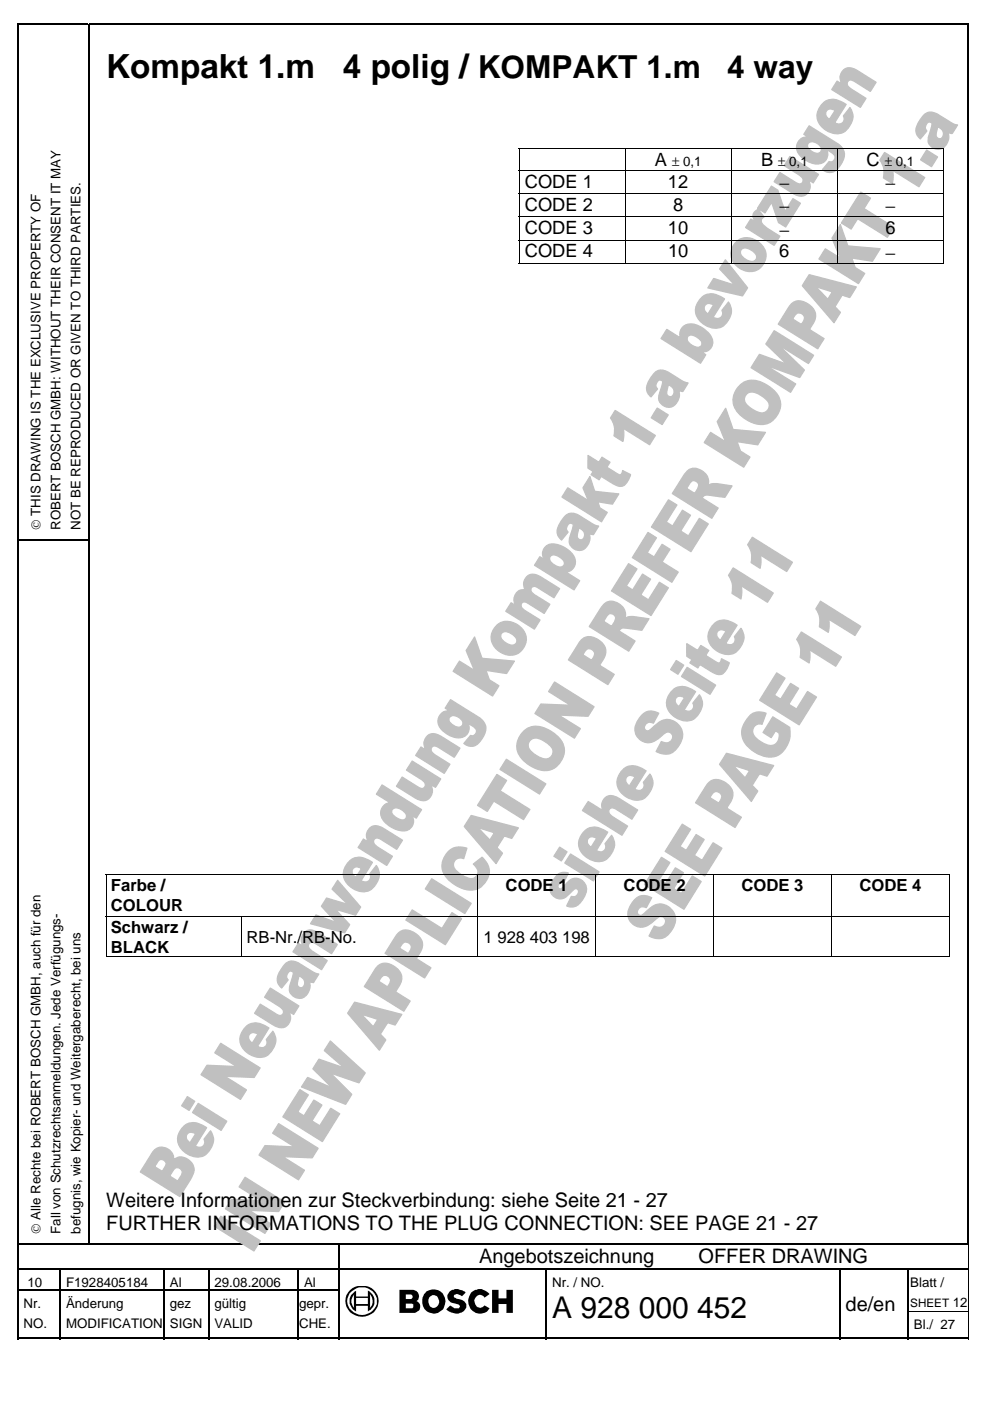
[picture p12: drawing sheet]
<svg xmlns="http://www.w3.org/2000/svg" width="210mm" height="297mm" viewBox="0 0 210 297" stroke-linecap="round" stroke-linejoin="round" font-family="sans-serif">
<defs><g id="words">
<g font-size="7">
<text x="22.5" y="16.5">Kompakt 1.m</text>
<text x="72.7" y="16.5">4 polig / KOMPAKT 1.m</text>
</g>
<text font-size="6.7" x="154.2" y="16.5">4 way</text>
<text font-size="6.3" x="117.1" y="279.3">A 928 000 452</text>
<g font-size="4.2">
<text x="22.5" y="255.9">Weitere Informationen zur Steckverbindung: siehe Seite 21 - 27</text>
<text x="22.5" y="260.8">FURTHER INFORMATIONS TO THE PLUG CONNECTION: SEE PAGE 21 - 27</text>
<text x="101.6" y="267.9">Angebotszeichnung</text>
<text x="148.1" y="267.9">OFFER DRAWING</text>
<text x="179.3" y="278">de/en</text>
</g>
<g font-size="3.9">
<text x="138.8" y="35.1">A</text>
<text x="161.4" y="35.1">B</text>
<text x="183.7" y="35.1">C</text>
<text x="111.3" y="39.8">CODE 1</text>
<text x="141.6" y="39.8">12</text>
<text x="165.2" y="40.1">−</text>
<text x="187.7" y="40.1">−</text>
<text x="111.3" y="44.7">CODE 2</text>
<text x="142.7" y="44.7">8</text>
<text x="165.2" y="45">−</text>
<text x="187.7" y="45">−</text>
<text x="111.3" y="49.6">CODE 3</text>
<text x="141.6" y="49.6">10</text>
<text x="165.2" y="49.9">−</text>
<text x="187.7" y="49.6">6</text>
<text x="111.3" y="54.6">CODE 4</text>
<text x="141.6" y="54.6">10</text>
<text x="165.2" y="54.6">6</text>
<text x="187.7" y="54.9">−</text>
</g>
<g font-size="3.5">
<text x="23.5" y="189">Farbe /</text>
<text x="107.2" y="189">CODE 1</text>
<text x="132.2" y="189">CODE 2</text>
<text x="157.2" y="189">CODE 3</text>
<text x="182.2" y="189">CODE 4</text>
<text x="23.5" y="193.2">COLOUR</text>
<text x="23.5" y="197.8">Schwarz /</text>
<text x="23.5" y="202">BLACK</text>
<text x="52.3" y="199.9">RB-Nr./RB-No.</text>
<text x="102.5" y="199.9">1 928 403 198</text>
</g>
<g font-size="2.8">
<text x="142.5" y="35.1">± 0,1</text>
<text x="165" y="35.1">± 0,1</text>
<text x="187.6" y="35.1">± 0,1</text>
<text x="8.6" y="112.4" transform="rotate(-90 8.6 112.4)">© THIS DRAWING IS THE EXCLUSIVE PROPERTY OF</text>
<text x="12.8" y="112.4" transform="rotate(-90 12.8 112.4)">ROBERT BOSCH GMBH: WITHOUT THEIR CONSENT IT MAY</text>
<text x="17.1" y="112.4" transform="rotate(-90 17.1 112.4)">NOT BE REPRODUCED OR GIVEN TO THIRD PARTIES.</text>
<text x="8.6" y="261.6" transform="rotate(-90 8.6 261.6)">© Alle Rechte bei ROBERT BOSCH GMBH, auch für den</text>
<text x="12.8" y="261.6" transform="rotate(-90 12.8 261.6)">Fall von Schutzrechtsanmeldungen. Jede Verfügungs-</text>
<text x="17.1" y="261.6" transform="rotate(-90 17.1 261.6)">befugnis, wie Kopier- und Weitergaberecht, bei uns</text>
<text x="5.8" y="272.8">10</text>
<text x="14" y="272.8">F1928405184</text>
<text x="36" y="272.8">Al</text>
<text x="45.5" y="272.8">29.08.2006</text>
<text x="64.5" y="272.8">Al</text>
<text x="117.1" y="272.8">Nr. / NO.</text>
<text x="193" y="272.8">Blatt /</text>
<text x="5" y="277.4">Nr.</text>
<text x="5" y="281.6">NO.</text>
<text x="14" y="277.4">Änderung</text>
<text x="14" y="281.6">MODIFICATION</text>
<text x="36" y="277.4">gez</text>
<text x="36" y="281.6">SIGN</text>
<text x="45.5" y="277.4">gültig</text>
<text x="45.5" y="281.6">VALID</text>
<text x="63.4" y="277.4">gepr.</text>
<text x="63.4" y="281.6">CHE.</text>
<text x="193.8" y="281.7">Bl./ 27</text>
<text x="202" y="277">12</text>
</g>
<text font-size="2.5" x="193" y="277">SHEET</text>
</g></defs>
<g fill="#000">
<path d="M3.6 5h.4v.4h-.4zM18.6 5h.4v.4h-.4zM205.1 5h.4v.4h-.4zM3.6 114.4h.4v.3h-.4zM18.6 114.4h.4v.3h-.4zM205.1 114.4h.4v.3h-.4zM3.6 263.6h.4v.3h-.4zM3.6 268.8h.4v.4h-.4zM3.6 273.4h.4v.4h-.4zM3.6 278h.4v.2h-.4zM12.6 268.8h.4v.4h-.4zM12.6 273.4h.4v.4h-.4z"/>
<path d="M12.6 278h.4v.2h-.4zM34.6 268.8h.3v.4h-.3zM34.6 273.4h.3v.4h-.3zM34.6 278h.3v.2h-.3zM44.1 268.8h.3v.4h-.3zM44.1 273.4h.3v.4h-.3zM44.1 278h.3v.2h-.3zM63.1 268.8h.3v.4h-.3zM63.1 273.4h.3v.4h-.3zM63.1 278h.3v.2h-.3zM71.7 263.6h.3v.3h-.3zM71.7 268.8h.3v.4h-.3z"/>
<path d="M71.7 273.4h.3v.4h-.3zM71.7 278h.3v.2h-.3zM115.7 268.8h.3v.4h-.3zM115.7 273.4h.3v.4h-.3zM115.7 278h.3v.2h-.3zM177.9 268.8h.3v.4h-.3zM177.9 273.4h.3v.4h-.3zM177.9 278h.3v.2h-.3zM192.4 268.8h.3v.4h-.3zM192.4 273.4h.3v.4h-.3zM205.1 263.6h.4v.3h-.4zM205.2 263.9h.2z"/>
<path d="M205.2 268.8h.2v.4h-.2zM205.2 273.4h.2v.4h-.2z"/>
</g>
<g fill="none" stroke="#000" stroke-width=".34">
<path d="M3.6 5.2h15M3.8 5.4v109M18.8 5.4v109M19 5.2h186.1M205.3 5.4v109M3.8 114.7v148.9M4 114.5h14.6M18.8 114.7v148.9M205.3 114.7v148.9M3.8 263.9v4.9M3.8 269.2v4.2M3.8 273.8v4.2"/>
<path d="M3.8 278.2v5.7M4 263.8h67.7M4 269h8.6M4 273.6h8.6M12.8 269.2v4.2M12.8 273.8v4.2M12.8 278.2v5.7M13 269h21.6M13 273.6h21.6M34.8 269.2v4.2M34.8 273.8v4.2M34.8 278.2v5.7"/>
<path d="M34.9 269h9.2M34.9 273.6h9.2M44.2 269.2v4.2M44.2 273.8v4.2M44.2 278.2v5.7M44.4 269h18.7M44.4 273.6h18.7M63.2 269.2v4.2M63.2 273.8v4.2M63.2 278.2v5.7M63.4 269h8.3M63.4 273.6h8.3"/>
<path d="M71.8 263.9v4.9M71.8 269.2v4.2M71.8 273.8v4.2M71.8 278.2v5.7M72 263.8h133.1M72 269h43.7M115.8 269.2v4.2M115.8 273.8v4.2M115.8 278.2v5.7M116 269h61.9M178.1 269.2v4.2M178.1 273.8v4.2"/>
<path d="M178.1 278.2v5.7M178.2 269h14.2M192.6 269.2v4.2M192.6 273.8v4.2M192.6 278.2v5.7M192.7 269h12.5M3.6 283.8h9M13 283.8h21.6M34.9 283.8h9.2M44.4 283.8h18.7M63.4 283.8h8.3M72 283.8h43.7"/>
<path d="M116 283.8h61.9M178.2 283.8h14.2M192.7 283.8h12.5"/>
</g>
<path d="M192.4 278.1h13M205.3 263.9v4.9M205.3 269.2v4.2M205.3 273.8v4.2M205.3 278.2v5.7" fill="none" stroke="#000" stroke-width=".21"/>
<g fill="#000">
<path d="M74.2 273.5a3.7 3.7 0 0 1 6 1.6 3.5 3.5 0 0 1-3.1 4.1 3.5 3.5 0 0 1-3.9-3.3h.4a3.2 3.2 0 0 0 3.5 2.9 3.2 3.2 0 0 0 2.8-3.5 3.2 3.2 0 0 0-3.4-2.4 3.2 3.2 0 0 0-2.9 3h-.4a2.96 2.96 0 0 1 1-2.4z" fill-rule="evenodd"/>
<path d="M74.5 274.5l1-.8v1.2h2.5v-1.3a2.54 2.54 0 0 1 1.3 3.1l-.7 1-.6 .4v-1.2h-2.5v-.4h3l-.1 .8 .1-.1a1.91 1.91 0 0 0 0-2.7l-.1-.1 .1 2.1h-.5v-1.3h-3l.1-.8a2.03 2.03 0 0 0 0 2.9l-.1-2.1h.5v2.9a2.48 2.48 0 0 1-1-3.6z" fill-rule="evenodd"/>
<path d="M84.7 273.5h2.9a1.31 1.31 0 0 1 1.2 1 1.31 1.31 0 0 1-.6 1.4 1.29 1.29 0 0 1 .9 1.3 1.29 1.29 0 0 1-1.2 1.2h-3.2v-3.4h1.3v.4h.3v1h-.3v1h1.4l.2-.2v-.7l-.3-.1h-1v-1h.9a.52 .52 0 0 0 .3-.5 .52 .52 0 0 0-.4-.5h-1.1v.6h-1.3z" fill-rule="evenodd"/>
<path d="M90.4 273.8a2.56 2.56 0 0 1 4 1.4 2.56 2.56 0 0 1-2.8 3.2 2.3 2.3 0 0 1-2.1-2.5h1.3a1.18 1.18 0 0 0 1.2 1.4 1.18 1.18 0 0 0 1.1-1.5 1.15 1.15 0 0 0-1.2-1.2 1.15 1.15 0 0 0-1.1 1.3h-1.3l.1-.9 .3-.6z" fill-rule="evenodd"/>
<path d="M95.3 273.8l.2-.1a2.49 2.49 0 0 1 2.8 .1l.4 .3-.7 .7a1.44 1.44 0 0 0-1.7-.2l-.1 .1a.65 .65 0 0 0 .6 .7 2.44 2.44 0 0 1 2.1 1.1 1.96 1.96 0 0 1-2.6 1.9l-.7-.1-1-.7 .9-.8 .3 .2a1.63 1.63 0 0 0 1.5 .4l.2-.5-.4-.4a2.59 2.59 0 0 1-2.2-1.1l-.1-.8z" fill-rule="evenodd"/>
<path d="M99.9 274.1l.5-.4a2.47 2.47 0 0 1 3.4 .7l-1.1 .7a1.21 1.21 0 0 0-1.7-.3 1.21 1.21 0 0 0-.2 1.7 1.09 1.09 0 0 0 .9 .8 1.09 1.09 0 0 0 1-.5l1.1 .6a2.51 2.51 0 0 1-3.4 .7 2.51 2.51 0 0 1-.9-3.3z" fill-rule="evenodd"/>
<path d="M104.3 273.5h1.4v1.8h1.7v-1.8h1.3v4.9h-1.3v-1.9h-1.7v1.9h-1.4z" fill-rule="evenodd"/>
</g>
<g fill="#c0c0c0">
<path d="M32.8 243.8a2.48 2.48 0 0 1 2.7-.2 2.48 2.48 0 0 1 1.3 2.3 2.67 2.67 0 0 1 4.1 1.1 3.5 3.5 0 0 1-.8 3.5l-2 3.2-8.4-5.2zM33.6 246.1l-.8 1.3 1.6 .9 .4-.7a.98 .98 0 0 0 .2-1.4 .98 .98 0 0 0-1.4-.1zM37 247.8l-1 1.5 1.7 1.1a3.5 3.5 0 0 0 .9-2 1 1 0 0 0-1.6-.6z" fill-rule="evenodd"/>
<path d="M38.8 239a3.2 3.2 0 0 1 4.3-.3l.7 .4-2.4 3.9a1.19 1.19 0 0 0 1.6 .1 1.19 1.19 0 0 0 .2-1.6l1.4-1.7a3.7 3.7 0 0 1-2.1 5.5 4.2 4.2 0 0 1-4.8-4.2l.3-.9zM39.8 240.3a1.25 1.25 0 0 0 .5 2l1.2-1.9-.9-.3z" fill-rule="evenodd"/>
<path d="M39.7 232.5l1.6 1-1.2 1.9-1.6-1zM42 233.9l6.1 3.8-1.2 2-6.1-3.8z" fill-rule="evenodd"/>
<path d="M46.8 221.2l8.4 5.2-1.3 2.1-6.2-.3 4.6 2.9-1.3 2-8.4-5.2 1.3-2.1 6.3 .3-4.7-2.9z" fill-rule="evenodd"/>
<path d="M52.3 217.6a3.6 3.6 0 0 1 4.5 .2l.2 .2-2.4 3.8a1.18 1.18 0 0 0 1.6 .1 1.18 1.18 0 0 0 .3-1.5l1.3-1.8a3.4 3.4 0 0 1-.5 4.6 3.7 3.7 0 0 1-5.3-.4 3.4 3.4 0 0 1 .3-5.2zM53 219.2a1.23 1.23 0 0 0 .5 1.9l1.2-1.9-.9-.3z" fill-rule="evenodd"/>
<path d="M57.3 209.5l6.1 3.8-1.1 1.8-1-.6a2.15 2.15 0 0 1-.3 2.7 2.15 2.15 0 0 1-2.7 .3l-4.3-2.7 1.2-1.9 1.1 .7a8.9 8.9 0 0 0 3.1 1.7 .84 .84 0 0 0 .7-.7 .84 .84 0 0 0-.4-.9l-3.6-2.3z" fill-rule="evenodd"/>
<path d="M60.5 204.4a2.54 2.54 0 0 1 3.4 .2l2.5 1.5 1.2 .4-1.1 1.8-.9-.2a2.73 2.73 0 0 1-2.1 3.6 2.12 2.12 0 0 1-1.9-3.1l.6-2.5a.97 .97 0 0 0-1.2 .2 .97 .97 0 0 0-.1 1.2l.2 .3-1.4 1.7a2.59 2.59 0 0 1-.2-3.8zM63.4 206.9l-.1 .2a2.47 2.47 0 0 0 0 2.1 .82 .82 0 0 0 1 .1 .82 .82 0 0 0 .3-1 1.8 1.8 0 0 0-1.2-1.4z" fill-rule="evenodd"/>
<path d="M64.5 197.7a2.35 2.35 0 0 1 3.2 .1l3.8 2.4-1.2 2-1.1-.7a8.5 8.5 0 0 0-3.2-1.7 .85 .85 0 0 0-.6 .7 .85 .85 0 0 0 .4 .8l3.6 2.4-1.2 1.9-6.1-3.8 1.1-1.8 1 .6a2.37 2.37 0 0 1 .3-2.9z" fill-rule="evenodd"/>
<path d="M71.6 186.6l4.9 5.7-1.1 1.7-4.3-1.2 3 3.2-1 1.8-7.3-1.9 1.2-1.9 4.3 1.6-3.2-3.4 1.1-1.8 4.5 1.3-3.3-3.2z" fill-rule="evenodd"/>
<path d="M74.2 182.4a3.6 3.6 0 0 1 4.5 .3l.3 .1-2.4 3.9a1.18 1.18 0 0 0 1.5 .1 1.18 1.18 0 0 0 .3-1.5l1.4-1.8a3.7 3.7 0 0 1-2.6 5.6 4.4 4.4 0 0 1-4.4-3.8l.3-1.4zM75 184.1a1.24 1.24 0 0 0 .4 1.9l1.2-1.9-.9-.3z" fill-rule="evenodd"/>
<path d="M78.3 175.6a2.34 2.34 0 0 1 3.2 .1l3.8 2.4-1.2 2-3.3-2.1a.86 .86 0 0 0-1.2-.2 .86 .86 0 0 0-.2 1.2l.9 .7 2.9 1.8-1.2 2-6.1-3.8 1.1-1.8 1 .6a2.35 2.35 0 0 1 .3-2.9z" fill-rule="evenodd"/>
<path d="M81 166.4l8.4 5.3-1.1 1.8-.9-.6a2.18 2.18 0 0 1-.3 2.6 2.18 2.18 0 0 1-2.5 .5 4.8 4.8 0 0 1-3.9-3.6 2.2 2.2 0 0 1 2-2.2l-2.9-1.8zM83.3 171.5a1.01 1.01 0 0 0 .5 1.7 1.62 1.62 0 0 0 2.3 .3 1.61 1.61 0 0 0-1.3-2l-.9-.2z" fill-rule="evenodd"/>
<path d="M87.4 161.4l6.1 3.7-1.2 1.8-1-.6a2.16 2.16 0 0 1-.2 2.8 2.16 2.16 0 0 1-2.7 .3l-4.3-2.7 1.2-2 3.3 2.1a.86 .86 0 0 0 1 .4 .86 .86 0 0 0 .6-.9l-.1-.2a11.9 11.9 0 0 0-3.4-2.5l-.5-.3z" fill-rule="evenodd"/>
<path d="M90.5 156.1a2.36 2.36 0 0 1 3.2 .1l3.8 2.4-1.2 2-3.3-2.1a.85 .85 0 0 0-1.2-.2 .85 .85 0 0 0-.2 1.2l3.8 2.5-1.2 2-6.1-3.8 1.2-1.8 .9 .6a2.35 2.35 0 0 1 .3-2.9z" fill-rule="evenodd"/>
<path d="M95.5 148.3l5 3.2a4.9 4.9 0 0 1 2.3 2 4 4 0 0 1-2.3 4.7h-1.1l-1.1-.6 1.5-1.7a.95 .95 0 0 0 1.2-.5 .95 .95 0 0 0-.5-1.2l-1.2-.8a2.16 2.16 0 0 1-.3 2.4 2.16 2.16 0 0 1-2.3 .6 5 5 0 0 1-3.8-3.1 2.22 2.22 0 0 1 2.4-2.6l-.9-.5zM95.5 151.9a1.17 1.17 0 0 0 .7 1.9 1.11 1.11 0 0 0 1.2 .4 1.11 1.11 0 0 0 .7-1 2.06 2.06 0 0 0-2.6-1.3z" fill-rule="evenodd"/>
<path d="M100.6 135l1.6 4.6 6.9 .6-1.7 2.6-4.4-.7 .5 1.2a1.39 1.39 0 0 0 1.1 1.3l1.2 .8-1.4 2.2-8.3-5.3 1.3-2.1 3.2 2-1.8-4.3z" fill-rule="evenodd"/>
<path d="M105.4 132.5a3.9 3.9 0 0 1 5.7 1.3 3.5 3.5 0 0 1-.9 4.5 3.5 3.5 0 0 1-4.6-.3 3.4 3.4 0 0 1-.2-5.5zM106.5 134.1a1.2 1.2 0 0 0 .4 2 1.74 1.74 0 0 0 2.6 .2 1.47 1.47 0 0 0-1.1-1.9l-1-.5z" fill-rule="evenodd"/>
<path d="M111.6 122.4a2.1 2.1 0 0 1 2.8-.3l4.3 2.7-1.2 1.9-3.5-2.1a.8 .8 0 0 0-1.3-.1 .8 .8 0 0 0 .2 1.3l3.7 2.3-1.2 2-3.4-2.1a.85 .85 0 0 0-.9-.4 .85 .85 0 0 0-.6 .8l.1 .3a8.4 8.4 0 0 0 2.9 2.1l1 .6-1.2 2-6.1-3.8 1.2-1.8 .8 .5a2.17 2.17 0 0 1 .1-2.2 2.17 2.17 0 0 1 2-1 2.38 2.38 0 0 1 .3-2.7z" fill-rule="evenodd"/>
<path d="M115.6 115.9a3.2 3.2 0 0 1 3.8 0 3.8 3.8 0 0 1 2.6 3.6 2.17 2.17 0 0 1-2 1.8l2.9 1.8-1.2 2-8.4-5.3 1.1-1.8 1 .6a2.16 2.16 0 0 1 .2-2.7zM116.8 117.8a1.25 1.25 0 0 0 .8 2 1.16 1.16 0 0 0 1.2 .4 1.16 1.16 0 0 0 .9-.9 2.7 2.7 0 0 0-2.6-1.6z" fill-rule="evenodd"/>
<path d="M119.8 109.4a2.54 2.54 0 0 1 3.5 .2l1.3 .8a5.1 5.1 0 0 0 2.3 1.1l-1.1 1.9-.9-.3a2.73 2.73 0 0 1-2.1 3.6 2.13 2.13 0 0 1-1.9-3l.5-1.7a.63 .63 0 0 0-.1-1 .63 .63 0 0 0-.9 .3l-.3 .9 .4 .6-1.4 1.7a2.54 2.54 0 0 1-.3-3.8zM122.7 111.9l-.1 .5a1.67 1.67 0 0 0 .1 1.9 .99 .99 0 0 0 1.2-.4 .99 .99 0 0 0-.2-1.2z" fill-rule="evenodd"/>
<path d="M120.4 103.4l4.3 2.7-1.1-2.7 1.5-2.4 1 3.2 5.1 .5-1.3 2.2-3.1-.5 .2 .6a1.03 1.03 0 0 0 .8 1.1l1 .5-1.3 2-8.4-5.2z" fill-rule="evenodd"/>
<path d="M124.7 96.6l2.3 1.4 .6-1.1 1.7 1.1-.6 1.1 .4 .2a6 6 0 0 0 2.4 1.4l.3-.2 .2-.7 1.7 .8a3.1 3.1 0 0 1-2 2.5 8.5 8.5 0 0 1-3.8-1.8l-.4-.3-.5 .7-1.7-1.1 .5-.7-1.1-.6z" fill-rule="evenodd"/>
<path d="M130.4 87l8.6 5.3-1.3 2-5.6-3.5 .2 1.4-.2 1.4-1.9-1.2a4.4 4.4 0 0 0-.8-3.8z" fill-rule="evenodd"/>
<path d="M139.4 86.5l2.3 1.5-1.3 2-2.3-1.4z" fill-rule="evenodd"/>
<path d="M138.8 79.1a2.54 2.54 0 0 1 3.4 .1l1.4 .9a5.1 5.1 0 0 0 2.3 1.1l-1.1 1.8-.9-.2a2.72 2.72 0 0 1-2.1 3.6 2.13 2.13 0 0 1-2-3.1l.6-1.6a.63 .63 0 0 0-.1-1 .63 .63 0 0 0-1 .3l-.2 .8 .3 .7-1.4 1.7a2.54 2.54 0 0 1-.2-3.8zM141.7 81.5v.3a2.56 2.56 0 0 0-.1 2.1 .83 .83 0 0 0 1 .1 .83 .83 0 0 0 .3-1 1.88 1.88 0 0 0-1.2-1.5z" fill-rule="evenodd"/>
<path d="M141.4 69.8l2.9 1.8a2.3 2.3 0 0 1 .6-2.4 2.3 2.3 0 0 1 2.6-.4 5.2 5.2 0 0 1 3.6 3.5 2.08 2.08 0 0 1-2.3 2.3l.8 .6-1.1 1.8-8.4-5.2zM146 71.2a1.26 1.26 0 0 0 .7 2l.4 .2a.99 .99 0 0 0 1.2 .2 .99 .99 0 0 0 .4-1.2 2.49 2.49 0 0 0-2.7-1.2z" fill-rule="evenodd"/>
<path d="M148.9 63a3.6 3.6 0 0 1 4.5 .2l.2 .2-2.4 3.9a1.19 1.19 0 0 0 1.6 .1 1.19 1.19 0 0 0 .3-1.6l1.4-1.8a3.7 3.7 0 0 1-2.6 5.6 4.4 4.4 0 0 1-4.5-3.8l.4-1.3zM149.6 64.6a1.25 1.25 0 0 0 .5 2l1.2-2-.9-.3z" fill-rule="evenodd"/>
<path d="M153.8 55.1l4.7 5.9-1.1 1.7-7.3-1.7 1.2-2 4.5 1.5-3.2-3.5z" fill-rule="evenodd"/>
<path d="M156.2 51.2a3.9 3.9 0 0 1 5.7 1.3 3.5 3.5 0 0 1-.9 4.4 3.5 3.5 0 0 1-4.6-.3 3.4 3.4 0 0 1-.2-5.4zM157.3 52.8a1.21 1.21 0 0 0 .4 1.9 1.76 1.76 0 0 0 2.6 .3 1.46 1.46 0 0 0-1-2l-1.1-.4z" fill-rule="evenodd"/>
<path d="M160 44.9l.7-.5 1.3 1.6a.97 .97 0 0 0-.6 .9 .97 .97 0 0 0 .6 .9l3.4 2.3-1.3 1.9-6-3.8 1.1-1.8 1 .7a1.52 1.52 0 0 1-.2-2.2z" fill-rule="evenodd"/>
<path d="M163.6 39.5l1.3 .8 1.5 4.5 1.7-2.7 1.6 1-3.1 5a3.1 3.1 0 0 1-2.2-2.7l-.8-2.5-1.4 2.2-1.6-.9z" fill-rule="evenodd"/>
<path d="M167.5 33.2l6 3.8-1.1 1.8-1-.6a2.21 2.21 0 0 1-.4 2.9 2.21 2.21 0 0 1-3-.2l-3.9-2.4 1.3-1.9 3.3 2.1a.85 .85 0 0 0 1.1 .3 .85 .85 0 0 0 .4-1.1 17.2 17.2 0 0 0-3.9-2.8z" fill-rule="evenodd"/>
<path d="M171.6 26.7l5 3.1a5 5 0 0 1 2.2 2 4 4 0 0 1-2.7 4.8l-.7-.1-1-.5 1.4-1.8a.95 .95 0 0 0 1.2-.5 .95 .95 0 0 0-.5-1.2l-1.2-.8a2.16 2.16 0 0 1-.3 2.4 2.16 2.16 0 0 1-2.3 .6 5 5 0 0 1-3.8-3.1 2.21 2.21 0 0 1 2.4-2.6l-.9-.5zM171.5 30.2a1.18 1.18 0 0 0 .7 2 1.11 1.11 0 0 0 1.2 .3 1.11 1.11 0 0 0 .8-.9 2.04 2.04 0 0 0-2.7-1.4z" fill-rule="evenodd"/>
<path d="M174.6 21.7a3.6 3.6 0 0 1 4.5 .3l.3 .1-2.4 3.9a1.18 1.18 0 0 0 1.5 .1 1.18 1.18 0 0 0 .3-1.5l1.4-1.8a3.4 3.4 0 0 1-.6 4.6 3.7 3.7 0 0 1-5.3-.4 3.4 3.4 0 0 1 .3-5.3zM175.4 23.3a1.23 1.23 0 0 0 .5 2l1.2-1.9-1-.3z" fill-rule="evenodd"/>
<path d="M178.8 14.9a2.36 2.36 0 0 1 3.1 .1l3.9 2.4-1.3 2-1.1-.7a8.5 8.5 0 0 0-3.1-1.7 .85 .85 0 0 0-.7 .7 .85 .85 0 0 0 .4 .8l3.6 2.3-1.2 2-6.1-3.8 1.2-1.8 1 .6a2.35 2.35 0 0 1 .3-2.9z" fill-rule="evenodd"/>
<path d="M46.8 257.9l8.4 5.2-1.4 2.1-8.3-5.2z" fill-rule="evenodd"/>
<path d="M52 249.6l8.3 5.2-1.2 2.1-6.2-.3 4.5 2.9-1.2 2-8.4-5.2 1.3-2 6.2 .3-4.6-2.9z" fill-rule="evenodd"/>
<path d="M59.1 238.2l8.4 5.3-1.3 2-6.2-.3 4.6 2.9-1.3 2-8.4-5.2 1.3-2 6.2 .3-4.6-2.9z" fill-rule="evenodd"/>
<path d="M63.6 231l1.8 1.1-2.3 3.7 1.4 .8 2-3.4 1.1 .7 .7 .4-2.2 3.4 1.7 1 2.3-3.7 1.9 1.1-3.7 5.9-8.3-5.2z" fill-rule="evenodd"/>
<path d="M70 220.7l7.4 6.8-1.3 2.1-6-2.1 4.5 4.5-1.3 2.1-9.4-3.6 1.3-2.1 5.2 2.2-4.1-4 1.3-2 5.4 1.8-4.3-3.7z" fill-rule="evenodd"/>
<path d="M75.2 212.5l10 2.6-1.4 2.2-1.6-.5-1.6 2.5 1.2 1.2-1.4 2.2-6.7-7.9zM76.6 215l2.5 2.7 1-1.6z" fill-rule="evenodd"/>
<path d="M80.1 204.8a2.84 2.84 0 0 1 3.9 .4 2.76 2.76 0 0 1 .4 4.2l-.5 .9 3.1 1.9-1.4 2.2-8.4-5.2zM81.1 207l-.8 1.1 1.9 1.1a1.68 1.68 0 0 0 .3-2l-.8-.4z" fill-rule="evenodd"/>
<path d="M84.5 197.8a3.1 3.1 0 0 1 4.3 .7 2.92 2.92 0 0 1-.2 4.1l-.3 .6 3.1 2-1.4 2.1-8.4-5.2 2.3-3.6zM85.5 199.9l-.8 1.1 1.9 1.2a1.68 1.68 0 0 0 .3-2.1l-.8-.3z" fill-rule="evenodd"/>
<path d="M87.4 192.9l6.3 3.9 2.1-3.3 2.1 1.3-3.5 5.5-8.4-5.2z" fill-rule="evenodd"/>
<path d="M91.5 186.3l8.4 5.2-1.3 2.2-8.4-5.2z" fill-rule="evenodd"/>
<path d="M95.1 180.5a3.6 3.6 0 0 1 3.9-.7l-.7 2.3a1.5 1.5 0 0 0-2 .5 1.5 1.5 0 0 0 .5 2 5.3 5.3 0 0 0 3.5 1.6 1.53 1.53 0 0 0 1-1.2 1.53 1.53 0 0 0-.6-1.5l-.3-.3 1.8-1.5a3.8 3.8 0 0 1 0 6.1 4.6 4.6 0 0 1-5.7-.2 4.6 4.6 0 0 1-2.6-5.1l.5-1.1z" fill-rule="evenodd"/>
<path d="M99.9 172.9l10 2.6-1.4 2.3-1.6-.6-1.3 2.1-.2 .4 1.2 1.2-1.4 2.2-6.8-7.9zM101.3 175.5l2.6 2.6 .9-1.5z" fill-rule="evenodd"/>
<path d="M105.3 164.2l2.1 1.3-1.4 2.2 6.4 3.9-1.4 2.2-6.3-4-1.4 2.2-2.1-1.2z" fill-rule="evenodd"/>
<path d="M107.4 161l8.3 5.2-1.3 2.2-8.4-5.3z" fill-rule="evenodd"/>
<path d="M111.1 155a4.4 4.4 0 0 1 5.7 0 4.8 4.8 0 0 1 2.8 4.9 4.3 4.3 0 0 1-6.8 2.7 5.2 5.2 0 0 1-3.2-4.9 4.9 4.9 0 0 1 1.5-2.7zM112.5 156.9a1.66 1.66 0 0 0 .3 2.6 4.2 4.2 0 0 0 3.4 1.4 1.64 1.64 0 0 0 1.1-1.5 1.64 1.64 0 0 0-.9-1.6 4 4 0 0 0-3.3-1.2z" fill-rule="evenodd"/>
<path d="M117.6 144.6l8.4 5.2-1.3 2.1-6.2-.3 4.6 2.9-1.3 2-8.4-5.2 1.3-2 6.2 .2-4.6-2.9z" fill-rule="evenodd"/>
<path d="M123.4 135.6a3.1 3.1 0 0 1 4.3 .7 2.94 2.94 0 0 1-.2 4.2l-.4 .6 3.1 1.9-1.3 2.2-8.4-5.3zM124.3 137.7l-.7 1.1 1.8 1.2a1.42 1.42 0 0 0 .1-2.2l-.8-.3z" fill-rule="evenodd"/>
<path d="M127.9 128.3a2.59 2.59 0 0 1 3.9 .2 2.56 2.56 0 0 1 .7 2.6 3.4 3.4 0 0 1 3-.2l2.1 .3-1.5 2.4-1.1-.1a8.6 8.6 0 0 0-3.3-.2l-.4 .5 3.4 2.1-1.4 2.2-8.4-5.3zM128.9 130.3l-.9 1.4 1.7 1.1 .3-.5a1.34 1.34 0 0 0 0-2l-.5-.2z" fill-rule="evenodd"/>
<path d="M133.3 119.5l1.8 1.1-2.3 3.6 1.3 .9 2.1-3.4 1.7 1.1-2.1 3.3 1.7 1.1 2.3-3.8 1.9 1.2-3.7 5.9-8.4-5.2z" fill-rule="evenodd"/>
<path d="M137.4 112.9l1.8 1.1-2 3.2 1.5 .9 1.7-2.7 1.7 1.1-1.7 2.6 3.4 2.2-1.3 2.2-8.4-5.3z" fill-rule="evenodd"/>
<path d="M141.7 106l1.8 1.1-2.2 3.6 1.3 .8 2.1-3.3 1.7 1-2.1 3.4 1.7 1 2.3-3.7 1.9 1.2-3.7 5.9-8.4-5.3z" fill-rule="evenodd"/>
<path d="M145.7 99.8a2.9 2.9 0 0 1 4.4 1.6l.1 .9-.1 .7a3.3 3.3 0 0 1 3.1-.3l2 .3-1.5 2.5-1.1-.2a7.6 7.6 0 0 0-3.3-.2l-.4 .5 3.4 2.1-1.4 2.2-8.4-5.3 2.5-3.9zM146.5 102.1l-.9 1.4 1.7 1.1 .3-.4a1.33 1.33 0 0 0 .1-2.1l-.6-.2z" fill-rule="evenodd"/>
<path d="M153.9 86.6l1.5 4.5 6.9 .6-1.6 2.6-4.4-.7 .4 1.2a1.36 1.36 0 0 0 1.1 1.3l1.2 .8-1.3 2.2-8.4-5.3 1.4-2.1 3.1 2-1.7-4.3z" fill-rule="evenodd"/>
<path d="M156.9 81.6a4.4 4.4 0 0 1 5.7 .1 4.8 4.8 0 0 1 2.8 4.9 4.3 4.3 0 0 1-6.7 2.6 5.2 5.2 0 0 1-3.3-4.9 4.9 4.9 0 0 1 1.5-2.7zM158.3 83.6a1.67 1.67 0 0 0 .4 2.6 4.2 4.2 0 0 0 3.3 1.3 1.63 1.63 0 0 0 1.1-1.5 1.63 1.63 0 0 0-.9-1.5 3.6 3.6 0 0 0-3.6-1.2z" fill-rule="evenodd"/>
<path d="M164.1 70.1l8.4 5.2-1.1 1.8-6.4-4 5.6 5.4-1 1.6-7.3-2.7 6.4 4-1.1 1.8-8.4-5.2 1.8-2.9 5.8 2.1-4.4-4.3z" fill-rule="evenodd"/>
<path d="M167.9 64.4a3.1 3.1 0 0 1 4.2 .7 2.92 2.92 0 0 1-.1 4.2l-.4 .5 3.1 2-1.3 2.2-8.4-5.3zM168.8 66.5l-.7 1.1 1.8 1.2a1.43 1.43 0 0 0 .1-2.3l-.8-.1z" fill-rule="evenodd"/>
<path d="M171.6 58.2l10 2.6-1.4 2.3-1.6-.5-1.6 2.4 1.2 1.2-1.4 2.2-6.7-7.8zM173 60.8l2.5 2.6 1-1.5z" fill-rule="evenodd"/>
<path d="M178.2 47.6l1.6 4.5 6.8 .6-1.6 2.7-4.4-.7 .4 1.2a1.36 1.36 0 0 0 1.1 1.3l1.2 .8-1.3 2.1-8.4-5.2 1.4-2.2 3.1 2-1.7-4.2z" fill-rule="evenodd"/>
<path d="M182.5 40.7l2.1 1.3-1.4 2.2 6.3 4-1.3 2.1-6.4-3.9-1.3 2.2-2.1-1.3z" fill-rule="evenodd"/>
<path d="M187.6 32.3l8.5 5.3-1.3 2-5.5-3.5 .1 1.4-.2 1.4-1.9-1.2a4.3 4.3 0 0 0-.8-3.8z" fill-rule="evenodd"/>
<path d="M196.5 31.8l2.3 1.5-1.3 2-2.3-1.4z" fill-rule="evenodd"/>
<path d="M195.9 24.4a2.54 2.54 0 0 1 3.4 .2l1.4 .8a5 5 0 0 0 2.3 1.1l-.7 1.1a.79 .79 0 0 1-1.3 .5 2.73 2.73 0 0 1-2.1 3.6 2.11 2.11 0 0 1-1.9-3.1l.5-1.6a.63 .63 0 0 0-.1-1 .63 .63 0 0 0-1 .3l-.2 .8 .3 .7-1.4 1.7a2.54 2.54 0 0 1-.2-3.8zM198.8 26.8v.3a2.59 2.59 0 0 0-.1 2.1 .82 .82 0 0 0 1 .1 .82 .82 0 0 0 .3-1 1.84 1.84 0 0 0-1.2-1.5z" fill-rule="evenodd"/>
<path d="M118.1 185.6a2.32 2.32 0 0 1 2.4-.5l-.9 1.9a.87 .87 0 0 0-1 .3 .87 .87 0 0 0 0 1.1l.3 .1 .4-.3a4.8 4.8 0 0 1 2.5-2 2.51 2.51 0 0 1 2.4 1.5 2.51 2.51 0 0 1-.5 2.8 2.65 2.65 0 0 1-3.6 1.6l1-2.1a1.02 1.02 0 0 0 1.3-.2 1.02 1.02 0 0 0 0-1.3l-.2-.1a3.2 3.2 0 0 0-1.8 1.5 2.18 2.18 0 0 1-3.1 .1 2.18 2.18 0 0 1-.2-3z" fill-rule="evenodd"/>
<path d="M118.7 179.6l1.5 1-1.2 1.9-1.6-1zM121 181.1l6 3.7-1.2 2-6.1-3.8z" fill-rule="evenodd"/>
<path d="M123.8 176.3a3.2 3.2 0 0 1 4.3-.3l.8 .4-2.5 3.9a1.18 1.18 0 0 0 1.6 .1 1.18 1.18 0 0 0 .3-1.5l1.4-1.8a3.4 3.4 0 0 1-.6 4.6 3.4 3.4 0 0 1-4.9-.1 3.3 3.3 0 0 1-.4-5.3zM124.8 177.7a1.25 1.25 0 0 0 .5 1.9l1.2-1.9-.9-.3z" fill-rule="evenodd"/>
<path d="M124.7 169.9l3.1 2a2.15 2.15 0 0 1 .4-2.7 2.15 2.15 0 0 1 2.7-.1l4.3 2.6-1.2 2-3.3-2.1a.86 .86 0 0 0-1.3-.2 .86 .86 0 0 0-.1 1.2l.5 .5 3.3 2.1-1.2 1.9-8.4-5.2z" fill-rule="evenodd"/>
<path d="M132.2 163a3.6 3.6 0 0 1 4.5 .3l.3 .1-2.4 3.9a1.18 1.18 0 0 0 1.5 .1 1.18 1.18 0 0 0 .3-1.5l1.4-1.8a3.2 3.2 0 0 1-.3 4.3 3.4 3.4 0 0 1-5.2 .2 3.4 3.4 0 0 1-.1-5.6zM133 164.6a1.25 1.25 0 0 0 .4 2l1.2-1.9-.9-.3z" fill-rule="evenodd"/>
<path d="M136.1 151.6a2.78 2.78 0 0 1 3.6-.4l-1.2 2.1a1.14 1.14 0 0 0-1.4 .1 1.14 1.14 0 0 0-.3 1.4l.5 .2 .6-.3a6.4 6.4 0 0 1 3.4-2.2 3.4 3.4 0 0 1 3.2 2.2 3.4 3.4 0 0 1-.8 3.8 3.2 3.2 0 0 1-4.6 .8l1.1-2.1a1.37 1.37 0 0 0 1.8 .1 1.37 1.37 0 0 0 .4-1.8l-.5-.2h-.7a10.4 10.4 0 0 1-3.2 2.1 2.92 2.92 0 0 1-3.1-1.5 2.92 2.92 0 0 1 .5-3.4z" fill-rule="evenodd"/>
<path d="M142.7 146.2a3.5 3.5 0 0 1 4.5 .3l.3 .1-2.4 3.9a1.18 1.18 0 0 0 1.5 .1 1.18 1.18 0 0 0 .3-1.5l1.4-1.8a3.4 3.4 0 0 1-.6 4.6 3.7 3.7 0 0 1-5.3-.4 3.4 3.4 0 0 1 .3-5.3zM143.5 147.8a1.24 1.24 0 0 0 .5 2l1.1-1.9-.9-.3z" fill-rule="evenodd"/>
<path d="M143.4 140l1.6 1-1.3 2-1.5-1zM145.7 141.5l6 3.8-1.2 1.9-6-3.8z" fill-rule="evenodd"/>
<path d="M145.6 136.5l2.3 1.4 .7-1.1 .7 .5 1 .6-.7 1.1 .5 .2a6 6 0 0 0 2.4 1.4l.2-.2 .3-.7 1.6 .8a3.1 3.1 0 0 1-2 2.5 8.6 8.6 0 0 1-3.8-1.8l-.4-.3-.4 .7-1.7-1.1 .4-.7-1.1-.7z" fill-rule="evenodd"/>
<path d="M151.2 132.4a3.2 3.2 0 0 1 4.3-.3l.8 .4-2.4 3.9a1.18 1.18 0 0 0 1.5 .1 1.18 1.18 0 0 0 .3-1.5l1.4-1.8a3.4 3.4 0 0 1-.6 4.6 3.7 3.7 0 0 1-5.3-.4 3.3 3.3 0 0 1 0-5zM152.3 133.8a1.25 1.25 0 0 0 .4 1.9l1.2-1.9-.9-.3z" fill-rule="evenodd"/>
<path d="M155.4 120.4l8.6 5.3-1.3 2-5.5-3.5 .1 1.4-.2 1.4-1.9-1.2a4.4 4.4 0 0 0-.7-3.8z" fill-rule="evenodd"/>
<path d="M159.5 113.9l8.5 5.3-1.2 2-5.6-3.5 .2 1.4-.2 1.4-1.9-1.2a4.4 4.4 0 0 0-.8-3.8z" fill-rule="evenodd"/>
<path d="M134.6 190.7a2.79 2.79 0 0 1 3.6-.4l-1.2 2.1a1.14 1.14 0 0 0-1.4 .1 1.14 1.14 0 0 0-.3 1.4l.6 .2 .5-.3a6.4 6.4 0 0 1 3.4-2.1 3.4 3.4 0 0 1 3.2 2.1 3.4 3.4 0 0 1-.8 3.8 3.2 3.2 0 0 1-4.6 .9l1.1-2.2a1.37 1.37 0 0 0 1.8 .1 1.37 1.37 0 0 0 .4-1.8l-.5-.2h-.7a10.3 10.3 0 0 1-3.2 2.1 2.91 2.91 0 0 1-3.1-1.5 2.91 2.91 0 0 1 .5-3.4z" fill-rule="evenodd"/>
<path d="M140.3 181.8l1.7 1.1-2.2 3.6 1.3 .8 2.1-3.3 1 .6 .7 .4-2.1 3.4 1.7 1 2.3-3.7 1.9 1.2-3.7 5.9-8.4-5.2z" fill-rule="evenodd"/>
<path d="M144.7 174.7l1.7 1.1-2.2 3.7 1.3 .8 2.1-3.4 1.7 1.1-2.1 3.4 1.7 1 2.3-3.7 1.9 1.2-3.7 5.8-8.4-5.2z" fill-rule="evenodd"/>
<path d="M150.3 165.8a3.1 3.1 0 0 1 4.3 .8 2.95 2.95 0 0 1-.1 4.1l-.4 .6 3.1 2-1.3 2.2-8.4-5.3zM151.1 168.2l-.6 .9 1.9 1.2a1.41 1.41 0 0 0 .1-2.3l-.8-.2z" fill-rule="evenodd"/>
<path d="M154 159.7l10 2.6-1.4 2.3-1.6-.5-1.3 2-.2 .4 1.2 1.2-1.4 2.2-6.8-7.8zM155.4 162.3l2.6 2.6 .9-1.5z" fill-rule="evenodd"/>
<path d="M159.1 151.6a3.1 3.1 0 0 1 3.3-.4l-.8 2.4a1.56 1.56 0 0 0-1.9 .8 1.56 1.56 0 0 0 .4 1.9 4.9 4.9 0 0 0 3.8 1.7 2.3 2.3 0 0 0 1.3-2.6l-.8-.4-.9 1.4-1.7-1.1 2.1-3.3 3.5 2.2a5.5 5.5 0 0 1-2.9 6.2 6.4 6.4 0 0 1-7.2-4.3 5 5 0 0 1 1.8-4.5z" fill-rule="evenodd"/>
<path d="M164.7 142.7l1.8 1.1-2.3 3.6 1.3 .8 2.1-3.3 1 .6 .7 .4-2.1 3.4 1.7 1 2.3-3.7 1.9 1.2-3.7 5.9-8.3-5.2z" fill-rule="evenodd"/>
<path d="M169.9 134l8.5 5.3-1.2 2-5.6-3.5 .1 1.3-.1 1.5-1.9-1.2a4.4 4.4 0 0 0-.8-3.8z" fill-rule="evenodd"/>
<path d="M174 127.5l8.5 5.3-1.2 1.9-5.6-3.4 .1 1.3-.2 1.5-1.9-1.2a4.4 4.4 0 0 0-.7-3.8z" fill-rule="evenodd"/>
</g>
<g fill="none" stroke="#c0c0c0" stroke-width=".26">
<path d="M178.8 14.9a2.36 2.36 0 0 1 3.1 .1l3.9 2.4-1.3 2-1.1-.7a8.5 8.5 0 0 0-3.1-1.7 .85 .85 0 0 0-.7 .7 .85 .85 0 0 0 .4 .8l3.6 2.3-1.2 2-6.1-3.8 1.2-1.8 1 .6a2.35 2.35 0 0 1 .3-2.9zM163.6 39.5l1.3 .8 1.5 4.5 1.7-2.7 1.6 1-3.1 5a3.1 3.1 0 0 1-2.2-2.7l-.8-2.5-1.4 2.2-1.6-.9zM167.5 33.2l6 3.8-1.1 1.8-1-.6a2.21 2.21 0 0 1-.4 2.9 2.21 2.21 0 0 1-3-.2l-3.9-2.4 1.3-1.9 3.3 2.1a.85 .85 0 0 0 1.1 .3 .85 .85 0 0 0 .4-1.1 17.2 17.2 0 0 0-3.9-2.8zM171.5 30.2a1.93 1.93 0 0 1 2.6 1.7 1.16 1.16 0 0 1-1.9 .3 1.18 1.18 0 0 1-.7-2zM171.6 26.7l5 3.1a5 5 0 0 1 2.2 2 4 4 0 0 1-2.7 4.8l-.7-.1-1-.5 1.4-1.8a.95 .95 0 0 0 1.2-.5 .95 .95 0 0 0-.5-1.2l-1.2-.8a2.16 2.16 0 0 1-.3 2.4 2.16 2.16 0 0 1-2.3 .6 5 5 0 0 1-3.8-3.1 2.21 2.21 0 0 1 2.4-2.6l-.9-.5zM174.6 21.7a3.6 3.6 0 0 1 4.5 .3l.3 .1-2.4 3.9a1.18 1.18 0 0 0 1.5 .1 1.18 1.18 0 0 0 .3-1.5l1.4-1.8a3.4 3.4 0 0 1-.6 4.6 3.7 3.7 0 0 1-5.3-.4 3.4 3.4 0 0 1 .3-5.3zM175.4 23.3l.7-.2 1 .3-1.2 1.9a1.26 1.26 0 0 1-.5-2zM187.6 32.3l8.5 5.3-1.3 2-5.5-3.5 .1 1.4-.2 1.4-1.9-1.2a4.3 4.3 0 0 0-.8-3.8zM195.9 24.4a2.54 2.54 0 0 1 3.4 .2l1.4 .8a5 5 0 0 0 2.3 1.1l-.7 1.1a.79 .79 0 0 1-1.3 .5 2.73 2.73 0 0 1-2.1 3.6 2.11 2.11 0 0 1-1.9-3.1l.5-1.6a.63 .63 0 0 0-.1-1 .63 .63 0 0 0-1 .3l-.2 .8 .3 .7-1.4 1.7a2.54 2.54 0 0 1-.2-3.8zM196.5 31.8l2.3 1.5-1.3 2-2.3-1.4zM198.8 26.8a1.42 1.42 0 0 1 1.1 1.1 1.42 1.42 0 0 1-.5 1.5 .81 .81 0 0 1-.9-1.1zM153.8 55.1l4.7 5.9-1.1 1.7-7.3-1.7 1.2-2 4.5 1.5-3.2-3.5z"/>
<path d="M156.2 51.2a3.9 3.9 0 0 1 5.7 1.3 3.5 3.5 0 0 1-.9 4.4 3.5 3.5 0 0 1-4.6-.3 3.4 3.4 0 0 1-.2-5.4zM157.3 52.8a2.56 2.56 0 0 1 3.1 1.5 1.13 1.13 0 0 1-.6 1.1 1.13 1.13 0 0 1-1.3-.2 1.77 1.77 0 0 1-1.4-2.2zM160 44.9l.7-.5 1.3 1.6a.97 .97 0 0 0-.6 .9 .97 .97 0 0 0 .6 .9l3.4 2.3-1.3 1.9-6-3.8 1.1-1.8 1 .7a1.52 1.52 0 0 1-.2-2.2zM171.6 58.2l10 2.6-1.4 2.3-1.6-.5-1.6 2.4 1.2 1.2-1.4 2.2-6.7-7.8zM178.2 47.6l1.6 4.5 6.8 .6-1.6 2.7-4.4-.7 .4 1.2a1.36 1.36 0 0 0 1.1 1.3l1.2 .8-1.3 2.1-8.4-5.2 1.4-2.2 3.1 2-1.7-4.2zM182.5 40.7l2.1 1.3-1.4 2.2 6.3 4-1.3 2.1-6.4-3.9-1.3 2.2-2.1-1.3zM138.8 79.1a2.54 2.54 0 0 1 3.4 .1l1.4 .9a5.1 5.1 0 0 0 2.3 1.1l-1.1 1.8-.9-.2a2.72 2.72 0 0 1-2.1 3.6 2.13 2.13 0 0 1-2-3.1l.6-1.6a.63 .63 0 0 0-.1-1 .63 .63 0 0 0-1 .3l-.2 .8 .3 .7-1.4 1.7a2.54 2.54 0 0 1-.2-3.8zM141.4 69.8l2.9 1.8a2.3 2.3 0 0 1 .6-2.4 2.3 2.3 0 0 1 2.6-.4 5.2 5.2 0 0 1 3.6 3.5 2.08 2.08 0 0 1-2.3 2.3l.8 .6-1.1 1.8-8.4-5.2zM146 71.2a2.41 2.41 0 0 1 2.8 1.5 1.02 1.02 0 0 1-.6 .9 1.02 1.02 0 0 1-1.1-.2 1.59 1.59 0 0 1-1.3-2zM148.9 63a3.6 3.6 0 0 1 4.5 .2l.2 .2-2.4 3.9a1.19 1.19 0 0 0 1.6 .1 1.19 1.19 0 0 0 .3-1.6l1.4-1.8a3.7 3.7 0 0 1-2.6 5.6 4.4 4.4 0 0 1-4.5-3.8l.4-1.3zM149.6 64.6l.8-.3 .9 .3-1.2 2a1.3 1.3 0 0 1-.5-2zM164.1 70.1l8.4 5.2-1.1 1.8-6.4-4 5.6 5.4-1 1.6-7.3-2.7 6.4 4-1.1 1.8-8.4-5.2 1.8-2.9 5.8 2.1-4.4-4.3z"/>
<path d="M167.9 64.4a3.1 3.1 0 0 1 4.2 .7 2.92 2.92 0 0 1-.1 4.2l-.4 .5 3.1 2-1.3 2.2-8.4-5.3zM168.8 66.5a1.16 1.16 0 0 1 1.6 .4 1.16 1.16 0 0 1-.3 1.5l-.2 .4-1.8-1.2zM173 60.8l3.5 1.1-1 1.5zM124.7 96.6l2.3 1.4 .6-1.1 1.7 1.1-.6 1.1 .4 .2a6 6 0 0 0 2.4 1.4l.3-.2 .2-.7 1.7 .8a3.1 3.1 0 0 1-2 2.5 8.5 8.5 0 0 1-3.8-1.8l-.4-.3-.5 .7-1.7-1.1 .5-.7-1.1-.6zM130.4 87l8.6 5.3-1.3 2-5.6-3.5 .2 1.4-.2 1.4-1.9-1.2a4.4 4.4 0 0 0-.8-3.8zM139.4 86.5l2.3 1.5-1.3 2-2.3-1.4zM141.7 81.5a1.46 1.46 0 0 1 .7 2.5 .8 .8 0 0 1-.8-.1 .8 .8 0 0 1-.2-.9zM145.7 99.8a2.9 2.9 0 0 1 4.4 1.6l.1 .9-.1 .7a3.3 3.3 0 0 1 3.1-.3l2 .3-1.5 2.5-1.1-.2a7.6 7.6 0 0 0-3.3-.2l-.4 .5 3.4 2.1-1.4 2.2-8.4-5.3 2.5-3.9zM153.9 86.6l1.5 4.5 6.9 .6-1.6 2.6-4.4-.7 .4 1.2a1.36 1.36 0 0 0 1.1 1.3l1.2 .8-1.3 2.2-8.4-5.3 1.4-2.1 3.1 2-1.7-4.3zM156.9 81.6a4.4 4.4 0 0 1 5.7 .1 4.8 4.8 0 0 1 2.8 4.9 4.3 4.3 0 0 1-6.7 2.6 5.2 5.2 0 0 1-3.3-4.9 4.9 4.9 0 0 1 1.5-2.7zM158.3 83.6a2.31 2.31 0 0 1 3 .2l.5 .3a1.86 1.86 0 0 1 .8 3 2.37 2.37 0 0 1-3-.3 2.39 2.39 0 0 1-1.7-2.6zM115.6 115.9a3.2 3.2 0 0 1 3.8 0 3.8 3.8 0 0 1 2.6 3.6 2.17 2.17 0 0 1-2 1.8l2.9 1.8-1.2 2-8.4-5.3 1.1-1.8 1 .6a2.16 2.16 0 0 1 .2-2.7z"/>
<path d="M116.8 117.8a2.38 2.38 0 0 1 2.9 1.5 1.02 1.02 0 0 1-.7 .9 1.02 1.02 0 0 1-1.1-.2 1.62 1.62 0 0 1-1.3-2zM119.8 109.4a2.54 2.54 0 0 1 3.5 .2l1.3 .8a5.1 5.1 0 0 0 2.3 1.1l-1.1 1.9-.9-.3a2.73 2.73 0 0 1-2.1 3.6 2.13 2.13 0 0 1-1.9-3l.5-1.7a.63 .63 0 0 0-.1-1 .63 .63 0 0 0-.9 .3l-.3 .9 .4 .6-1.4 1.7a2.54 2.54 0 0 1-.3-3.8zM120.4 103.4l4.3 2.7-1.1-2.7 1.5-2.4 1 3.2 5.1 .5-1.3 2.2-3.1-.5 .2 .6a1.03 1.03 0 0 0 .8 1.1l1 .5-1.3 2-8.4-5.2zM122.7 111.9a1.46 1.46 0 0 1 .8 2.5 .82 .82 0 0 1-.9-.2 .82 .82 0 0 1-.2-1zM133.3 119.5l1.8 1.1-2.3 3.6 1.3 .9 2.1-3.4 1.7 1.1-2.1 3.3 1.7 1.1 2.3-3.8 1.9 1.2-3.7 5.9-8.4-5.2zM137.4 112.9l1.8 1.1-2 3.2 1.5 .9 1.7-2.7 1.7 1.1-1.7 2.6 3.4 2.2-1.3 2.2-8.4-5.3zM141.7 106l1.8 1.1-2.2 3.6 1.3 .8 2.1-3.3 1.7 1-2.1 3.4 1.7 1 2.3-3.7 1.9 1.2-3.7 5.9-8.4-5.3zM146.5 102.1a1.03 1.03 0 0 1 1.4 .2 1.03 1.03 0 0 1 0 1.4l-.6 .9-1.7-1.1zM159.5 113.9l8.5 5.3-1.2 2-5.6-3.5 .2 1.4-.2 1.4-1.9-1.2a4.4 4.4 0 0 0-.8-3.8zM100.6 135l1.6 4.6 6.9 .6-1.7 2.6-4.4-.7 .5 1.2a1.39 1.39 0 0 0 1.1 1.3l1.2 .8-1.4 2.2-8.3-5.3 1.3-2.1 3.2 2-1.8-4.3zM105.4 132.5a3.9 3.9 0 0 1 5.7 1.3 3.5 3.5 0 0 1-.9 4.5 3.5 3.5 0 0 1-4.6-.3 3.4 3.4 0 0 1-.2-5.5zM106.5 134.1a2.51 2.51 0 0 1 3.1 1.6 1.03 1.03 0 0 1-.5 1 1.03 1.03 0 0 1-1.1 0 2.21 2.21 0 0 1-1.8-2.1z"/>
<path d="M111.6 122.4a2.1 2.1 0 0 1 2.8-.3l4.3 2.7-1.2 1.9-3.5-2.1a.8 .8 0 0 0-1.3-.1 .8 .8 0 0 0 .2 1.3l3.7 2.3-1.2 2-3.4-2.1a.85 .85 0 0 0-.9-.4 .85 .85 0 0 0-.6 .8l.1 .3a8.4 8.4 0 0 0 2.9 2.1l1 .6-1.2 2-6.1-3.8 1.2-1.8 .8 .5a2.17 2.17 0 0 1 .1-2.2 2.17 2.17 0 0 1 2-1 2.38 2.38 0 0 1 .3-2.7zM123.4 135.6a3.1 3.1 0 0 1 4.3 .7 2.94 2.94 0 0 1-.2 4.2l-.4 .6 3.1 1.9-1.3 2.2-8.4-5.3zM124.3 137.7a1.16 1.16 0 0 1 1.6 .4 1.16 1.16 0 0 1-.2 1.5l-.3 .4-1.8-1.2zM127.9 128.3a2.59 2.59 0 0 1 3.9 .2 2.56 2.56 0 0 1 .7 2.6 3.4 3.4 0 0 1 3-.2l2.1 .3-1.5 2.4-1.1-.1a8.6 8.6 0 0 0-3.3-.2l-.4 .5 3.4 2.1-1.4 2.2-8.4-5.3zM128.9 130.3a1.03 1.03 0 0 1 1.4 .2 1.03 1.03 0 0 1 0 1.4l-.6 .9-1.7-1.1zM145.6 136.5l2.3 1.4 .7-1.1 .7 .5 1 .6-.7 1.1 .5 .2a6 6 0 0 0 2.4 1.4l.2-.2 .3-.7 1.6 .8a3.1 3.1 0 0 1-2 2.5 8.6 8.6 0 0 1-3.8-1.8l-.4-.3-.4 .7-1.7-1.1 .4-.7-1.1-.7zM151.2 132.4a3.2 3.2 0 0 1 4.3-.3l.8 .4-2.4 3.9a1.18 1.18 0 0 0 1.5 .1 1.18 1.18 0 0 0 .3-1.5l1.4-1.8a3.4 3.4 0 0 1-.6 4.6 3.7 3.7 0 0 1-5.3-.4 3.3 3.3 0 0 1 0-5zM152.3 133.8l.7-.3 .9 .3-1.2 1.9a1.3 1.3 0 0 1-.4-1.9zM155.4 120.4l8.6 5.3-1.3 2-5.5-3.5 .1 1.4-.2 1.4-1.9-1.2a4.4 4.4 0 0 0-.7-3.8zM169.9 134l8.5 5.3-1.2 2-5.6-3.5 .1 1.3-.1 1.5-1.9-1.2a4.4 4.4 0 0 0-.8-3.8zM174 127.5l8.5 5.3-1.2 1.9-5.6-3.4 .1 1.3-.2 1.5-1.9-1.2a4.4 4.4 0 0 0-.7-3.8zM90.5 156.1a2.36 2.36 0 0 1 3.2 .1l3.8 2.4-1.2 2-3.3-2.1a.85 .85 0 0 0-1.2-.2 .85 .85 0 0 0-.2 1.2l3.8 2.5-1.2 2-6.1-3.8 1.2-1.8 .9 .6a2.35 2.35 0 0 1 .3-2.9z"/>
<path d="M95.5 151.9a1.96 1.96 0 0 1 2.6 1.6 1.17 1.17 0 0 1-1.9 .3 1.17 1.17 0 0 1-.7-1.9zM95.5 148.3l5 3.2a4.9 4.9 0 0 1 2.3 2 4 4 0 0 1-2.3 4.7h-1.1l-1.1-.6 1.5-1.7a.95 .95 0 0 0 1.2-.5 .95 .95 0 0 0-.5-1.2l-1.2-.8a2.16 2.16 0 0 1-.3 2.4 2.16 2.16 0 0 1-2.3 .6 5 5 0 0 1-3.8-3.1 2.22 2.22 0 0 1 2.4-2.6l-.9-.5zM111.1 155a4.4 4.4 0 0 1 5.7 0 4.8 4.8 0 0 1 2.8 4.9 4.3 4.3 0 0 1-6.8 2.7 5.2 5.2 0 0 1-3.2-4.9 4.9 4.9 0 0 1 1.5-2.7zM112.5 156.9a2.29 2.29 0 0 1 2.9 .3l.5 .3a1.87 1.87 0 0 1 .9 3 2.41 2.41 0 0 1-3.1-.3 2.43 2.43 0 0 1-1.6-2.6zM117.6 144.6l8.4 5.2-1.3 2.1-6.2-.3 4.6 2.9-1.3 2-8.4-5.2 1.3-2 6.2 .2-4.6-2.9zM136.1 151.6a2.78 2.78 0 0 1 3.6-.4l-1.2 2.1a1.14 1.14 0 0 0-1.4 .1 1.14 1.14 0 0 0-.3 1.4l.5 .2 .6-.3a6.4 6.4 0 0 1 3.4-2.2 3.4 3.4 0 0 1 3.2 2.2 3.4 3.4 0 0 1-.8 3.8 3.2 3.2 0 0 1-4.6 .8l1.1-2.1a1.37 1.37 0 0 0 1.8 .1 1.37 1.37 0 0 0 .4-1.8l-.5-.2h-.7a10.4 10.4 0 0 1-3.2 2.1 2.92 2.92 0 0 1-3.1-1.5 2.92 2.92 0 0 1 .5-3.4zM142.7 146.2a3.5 3.5 0 0 1 4.5 .3l.3 .1-2.4 3.9a1.18 1.18 0 0 0 1.5 .1 1.18 1.18 0 0 0 .3-1.5l1.4-1.8a3.4 3.4 0 0 1-.6 4.6 3.7 3.7 0 0 1-5.3-.4 3.4 3.4 0 0 1 .3-5.3zM143.4 140l1.6 1-1.3 2-1.5-1zM143.5 147.8l.7-.2 .9 .3-1.1 1.9a1.29 1.29 0 0 1-.5-2zM145.7 141.5l6 3.8-1.2 1.9-6-3.8zM154 159.7l10 2.6-1.4 2.3-1.6-.5-1.3 2-.2 .4 1.2 1.2-1.4 2.2-6.8-7.8zM159.1 151.6a3.1 3.1 0 0 1 3.3-.4l-.8 2.4a1.56 1.56 0 0 0-1.9 .8 1.56 1.56 0 0 0 .4 1.9 4.9 4.9 0 0 0 3.8 1.7 2.3 2.3 0 0 0 1.3-2.6l-.8-.4-.9 1.4-1.7-1.1 2.1-3.3 3.5 2.2a5.5 5.5 0 0 1-2.9 6.2 6.4 6.4 0 0 1-7.2-4.3 5 5 0 0 1 1.8-4.5z"/>
<path d="M164.7 142.7l1.8 1.1-2.3 3.6 1.3 .8 2.1-3.3 1 .6 .7 .4-2.1 3.4 1.7 1 2.3-3.7 1.9 1.2-3.7 5.9-8.3-5.2zM78.3 175.6a2.34 2.34 0 0 1 3.2 .1l3.8 2.4-1.2 2-3.3-2.1a.86 .86 0 0 0-1.2-.2 .86 .86 0 0 0-.2 1.2l.9 .7 2.9 1.8-1.2 2-6.1-3.8 1.1-1.8 1 .6a2.35 2.35 0 0 1 .3-2.9zM81 166.4l8.4 5.3-1.1 1.8-.9-.6a2.18 2.18 0 0 1-.3 2.6 2.18 2.18 0 0 1-2.5 .5 4.8 4.8 0 0 1-3.9-3.6 2.2 2.2 0 0 1 2-2.2l-2.9-1.8zM83.3 171.5a2.19 2.19 0 0 1 2.9 1.7 1.23 1.23 0 0 1-2.1 .2l-.8-.7a.84 .84 0 0 1 0-1.2zM87.4 161.4l6.1 3.7-1.2 1.8-1-.6a2.16 2.16 0 0 1-.2 2.8 2.16 2.16 0 0 1-2.7 .3l-4.3-2.7 1.2-2 3.3 2.1a.86 .86 0 0 0 1 .4 .86 .86 0 0 0 .6-.9l-.1-.2a11.9 11.9 0 0 0-3.4-2.5l-.5-.3zM99.9 172.9l10 2.6-1.4 2.3-1.6-.6-1.3 2.1-.2 .4 1.2 1.2-1.4 2.2-6.8-7.9zM101.3 175.5l3.5 1.1-.9 1.5zM105.3 164.2l2.1 1.3-1.4 2.2 6.4 3.9-1.4 2.2-6.3-4-1.4 2.2-2.1-1.2zM107.4 161l8.3 5.2-1.3 2.2-8.4-5.3zM118.7 179.6l1.5 1-1.2 1.9-1.6-1zM123.8 176.3a3.2 3.2 0 0 1 4.3-.3l.8 .4-2.5 3.9a1.18 1.18 0 0 0 1.6 .1 1.18 1.18 0 0 0 .3-1.5l1.4-1.8a3.4 3.4 0 0 1-.6 4.6 3.4 3.4 0 0 1-4.9-.1 3.3 3.3 0 0 1-.4-5.3zM124.7 169.9l3.1 2a2.15 2.15 0 0 1 .4-2.7 2.15 2.15 0 0 1 2.7-.1l4.3 2.6-1.2 2-3.3-2.1a.86 .86 0 0 0-1.3-.2 .86 .86 0 0 0-.1 1.2l.5 .5 3.3 2.1-1.2 1.9-8.4-5.2z"/>
<path d="M124.8 177.7l.8-.3 .9 .3-1.2 1.9a1.3 1.3 0 0 1-.5-1.9zM132.2 163a3.6 3.6 0 0 1 4.5 .3l.3 .1-2.4 3.9a1.18 1.18 0 0 0 1.5 .1 1.18 1.18 0 0 0 .3-1.5l1.4-1.8a3.2 3.2 0 0 1-.3 4.3 3.4 3.4 0 0 1-5.2 .2 3.4 3.4 0 0 1-.1-5.6zM133 164.6l.7-.2 .9 .3-1.2 1.9a1.32 1.32 0 0 1-.4-2zM144.7 174.7l1.7 1.1-2.2 3.7 1.3 .8 2.1-3.4 1.7 1.1-2.1 3.4 1.7 1 2.3-3.7 1.9 1.2-3.7 5.8-8.4-5.2zM150.3 165.8a3.1 3.1 0 0 1 4.3 .8 2.95 2.95 0 0 1-.1 4.1l-.4 .6 3.1 2-1.3 2.2-8.4-5.3zM151.1 168.2a1.14 1.14 0 0 1 1.7 .1 1.14 1.14 0 0 1-.2 1.6l-.2 .4-1.9-1.2zM155.4 162.3l3.5 1.1-.9 1.5zM64.5 197.7a2.35 2.35 0 0 1 3.2 .1l3.8 2.4-1.2 2-1.1-.7a8.5 8.5 0 0 0-3.2-1.7 .85 .85 0 0 0-.6 .7 .85 .85 0 0 0 .4 .8l3.6 2.4-1.2 1.9-6.1-3.8 1.1-1.8 1 .6a2.37 2.37 0 0 1 .3-2.9zM71.6 186.6l4.9 5.7-1.1 1.7-4.3-1.2 3 3.2-1 1.8-7.3-1.9 1.2-1.9 4.3 1.6-3.2-3.4 1.1-1.8 4.5 1.3-3.3-3.2zM74.2 182.4a3.6 3.6 0 0 1 4.5 .3l.3 .1-2.4 3.9a1.18 1.18 0 0 0 1.5 .1 1.18 1.18 0 0 0 .3-1.5l1.4-1.8a3.7 3.7 0 0 1-2.6 5.6 4.4 4.4 0 0 1-4.4-3.8l.3-1.4zM75 184.1l.7-.3 .9 .3-1.2 1.9a1.29 1.29 0 0 1-.4-1.9zM84.5 197.8a3.1 3.1 0 0 1 4.3 .7 2.92 2.92 0 0 1-.2 4.1l-.3 .6 3.1 2-1.4 2.1-8.4-5.2 2.3-3.6z"/>
<path d="M85.5 199.9a1.16 1.16 0 0 1 1.5 .4 1.16 1.16 0 0 1-.2 1.5l-.2 .4-1.9-1.2zM87.4 192.9l6.3 3.9 2.1-3.3 2.1 1.3-3.5 5.5-8.4-5.2zM91.5 186.3l8.4 5.2-1.3 2.2-8.4-5.2zM95.1 180.5a3.6 3.6 0 0 1 3.9-.7l-.7 2.3a1.5 1.5 0 0 0-2 .5 1.5 1.5 0 0 0 .5 2 5.3 5.3 0 0 0 3.5 1.6 1.53 1.53 0 0 0 1-1.2 1.53 1.53 0 0 0-.6-1.5l-.3-.3 1.8-1.5a3.8 3.8 0 0 1 0 6.1 4.6 4.6 0 0 1-5.7-.2 4.6 4.6 0 0 1-2.6-5.1l.5-1.1zM118.1 185.6a2.32 2.32 0 0 1 2.4-.5l-.9 1.9a.87 .87 0 0 0-1 .3 .87 .87 0 0 0 0 1.1l.3 .1 .4-.3a4.8 4.8 0 0 1 2.5-2 2.51 2.51 0 0 1 2.4 1.5 2.51 2.51 0 0 1-.5 2.8 2.65 2.65 0 0 1-3.6 1.6l1-2.1a1.02 1.02 0 0 0 1.3-.2 1.02 1.02 0 0 0 0-1.3l-.2-.1a3.2 3.2 0 0 0-1.8 1.5 2.18 2.18 0 0 1-3.1 .1 2.18 2.18 0 0 1-.2-3zM121 181.1l6 3.7-1.2 2-6.1-3.8zM134.6 190.7a2.79 2.79 0 0 1 3.6-.4l-1.2 2.1a1.14 1.14 0 0 0-1.4 .1 1.14 1.14 0 0 0-.3 1.4l.6 .2 .5-.3a6.4 6.4 0 0 1 3.4-2.1 3.4 3.4 0 0 1 3.2 2.1 3.4 3.4 0 0 1-.8 3.8 3.2 3.2 0 0 1-4.6 .9l1.1-2.2a1.37 1.37 0 0 0 1.8 .1 1.37 1.37 0 0 0 .4-1.8l-.5-.2h-.7a10.3 10.3 0 0 1-3.2 2.1 2.91 2.91 0 0 1-3.1-1.5 2.91 2.91 0 0 1 .5-3.4zM140.3 181.8l1.7 1.1-2.2 3.6 1.3 .8 2.1-3.3 1 .6 .7 .4-2.1 3.4 1.7 1 2.3-3.7 1.9 1.2-3.7 5.9-8.4-5.2zM52.3 217.6a3.6 3.6 0 0 1 4.5 .2l.2 .2-2.4 3.8a1.18 1.18 0 0 0 1.6 .1 1.18 1.18 0 0 0 .3-1.5l1.3-1.8a3.4 3.4 0 0 1-.5 4.6 3.7 3.7 0 0 1-5.3-.4 3.4 3.4 0 0 1 .3-5.2zM53 219.2l.8-.3 .9 .3-1.2 1.9a1.28 1.28 0 0 1-.5-1.9zM57.3 209.5l6.1 3.8-1.1 1.8-1-.6a2.15 2.15 0 0 1-.3 2.7 2.15 2.15 0 0 1-2.7 .3l-4.3-2.7 1.2-1.9 1.1 .7a8.9 8.9 0 0 0 3.1 1.7 .84 .84 0 0 0 .7-.7 .84 .84 0 0 0-.4-.9l-3.6-2.3zM60.5 204.4a2.54 2.54 0 0 1 3.4 .2l2.5 1.5 1.2 .4-1.1 1.8-.9-.2a2.73 2.73 0 0 1-2.1 3.6 2.12 2.12 0 0 1-1.9-3.1l.6-2.5a.97 .97 0 0 0-1.2 .2 .97 .97 0 0 0-.1 1.2l.2 .3-1.4 1.7a2.59 2.59 0 0 1-.2-3.8z"/>
<path d="M63.4 206.9a1.46 1.46 0 0 1 .7 2.4 .81 .81 0 0 1-.8-.1 .81 .81 0 0 1-.2-.9zM75.2 212.5l10 2.6-1.4 2.2-1.6-.5-1.6 2.5 1.2 1.2-1.4 2.2-6.7-7.9zM76.6 215l3.5 1.1-1 1.6zM80.1 204.8a2.84 2.84 0 0 1 3.9 .4 2.76 2.76 0 0 1 .4 4.2l-.5 .9 3.1 1.9-1.4 2.2-8.4-5.2zM81.1 207a1.15 1.15 0 0 1 1.5 .3 1.15 1.15 0 0 1-.2 1.6l-.2 .3-1.9-1.1zM38.8 239a3.2 3.2 0 0 1 4.3-.3l.7 .4-2.4 3.9a1.19 1.19 0 0 0 1.6 .1 1.19 1.19 0 0 0 .2-1.6l1.4-1.7a3.7 3.7 0 0 1-2.1 5.5 4.2 4.2 0 0 1-4.8-4.2l.3-.9zM39.7 232.5l1.6 1-1.2 1.9-1.6-1zM42 233.9l6.1 3.8-1.2 2-6.1-3.8zM46.8 221.2l8.4 5.2-1.3 2.1-6.2-.3 4.6 2.9-1.3 2-8.4-5.2 1.3-2.1 6.3 .3-4.7-2.9zM59.1 238.2l8.4 5.3-1.3 2-6.2-.3 4.6 2.9-1.3 2-8.4-5.2 1.3-2 6.2 .3-4.6-2.9zM63.6 231l1.8 1.1-2.3 3.7 1.4 .8 2-3.4 1.1 .7 .7 .4-2.2 3.4 1.7 1 2.3-3.7 1.9 1.1-3.7 5.9-8.3-5.2zM70 220.7l7.4 6.8-1.3 2.1-6-2.1 4.5 4.5-1.3 2.1-9.4-3.6 1.3-2.1 5.2 2.2-4.1-4 1.3-2 5.4 1.8-4.3-3.7z"/>
<path d="M32.8 243.8a2.48 2.48 0 0 1 2.7-.2 2.48 2.48 0 0 1 1.3 2.3 2.67 2.67 0 0 1 4.1 1.1 3.5 3.5 0 0 1-.8 3.5l-2 3.2-8.4-5.2zM33.6 246.1a.98 .98 0 0 1 1.4 .1 .98 .98 0 0 1-.2 1.4l-.4 .7-1.6-.9zM37 247.8a1.07 1.07 0 0 1 1.5 .3 1.07 1.07 0 0 1-.3 1.5l-.5 .8-1.7-1.1zM39.8 240.3l.8-.2 .9 .3-1.2 1.9a1.3 1.3 0 0 1-.5-2zM46.8 257.9l8.4 5.2-1.4 2.1-8.3-5.2zM52 249.6l8.3 5.2-1.2 2.1-6.2-.3 4.5 2.9-1.2 2-8.4-5.2 1.3-2 6.2 .3-4.6-2.9z"/>
</g>
<path d="M110 31.4h.1v.1h-.1zM200 31.4h.2v.1h-.2zM200 55.8h.2v.1h-.2zM22.5 185.3h.1v.2h-.1zM201.3 185.3h.1v.2h-.1zM201.3 202.8h.1v.2h-.1z" fill="#000"/>
<g fill="none" stroke="#000" stroke-width=".21">
<path d="M110 31.5h90.2M110 36.1h90.2M110 31.5v4.5M110 36.2v4.7M132.5 31.5v4.5M132.5 36.2v4.7M155 31.5v4.5M155 36.2v4.7M177.6 31.5v4.5M177.6 36.2v4.7M200.1 31.5v4.5M200.1 36.2v4.7"/>
<path d="M110 41h90.2M110 46h90.2M110 50.9h90.2M110 55.8h22.5M110 41.1v4.8M110 46v4.8M110 51v4.9M132.5 41.1v4.8M132.5 46v4.8M132.5 51v4.9M132.6 55.8h22.4M155 41.1v4.8"/>
<path d="M155 46v4.8M155 51v4.9M155.1 55.8h22.4M177.6 41.1v4.8M177.6 46v4.8M177.6 51v4.9M177.7 55.8h22.3M200.1 41.1v4.8M200.1 46v4.8M200.1 51v4.9M22.5 185.4h178.9M22.5 194.2h178.9"/>
<path d="M22.5 185.5v8.6M22.5 194.3v8.7M51.3 194.3v8.7M101.3 185.5v8.6M101.3 194.3v8.7M126.3 185.5v8.6M126.3 194.3v8.7M151.3 185.5v8.6M151.3 194.3v8.7M176.3 185.5v8.6M176.3 194.3v8.7M201.3 185.5v8.6"/>
<path d="M201.3 194.3v8.7M22.5 202.9h28.7M51.4 202.9h49.8M101.4 202.9h24.8M126.4 202.9h24.8M151.4 202.9h24.8M176.4 202.9h24.9"/>
</g>
<use href="#words"/>
</svg>
